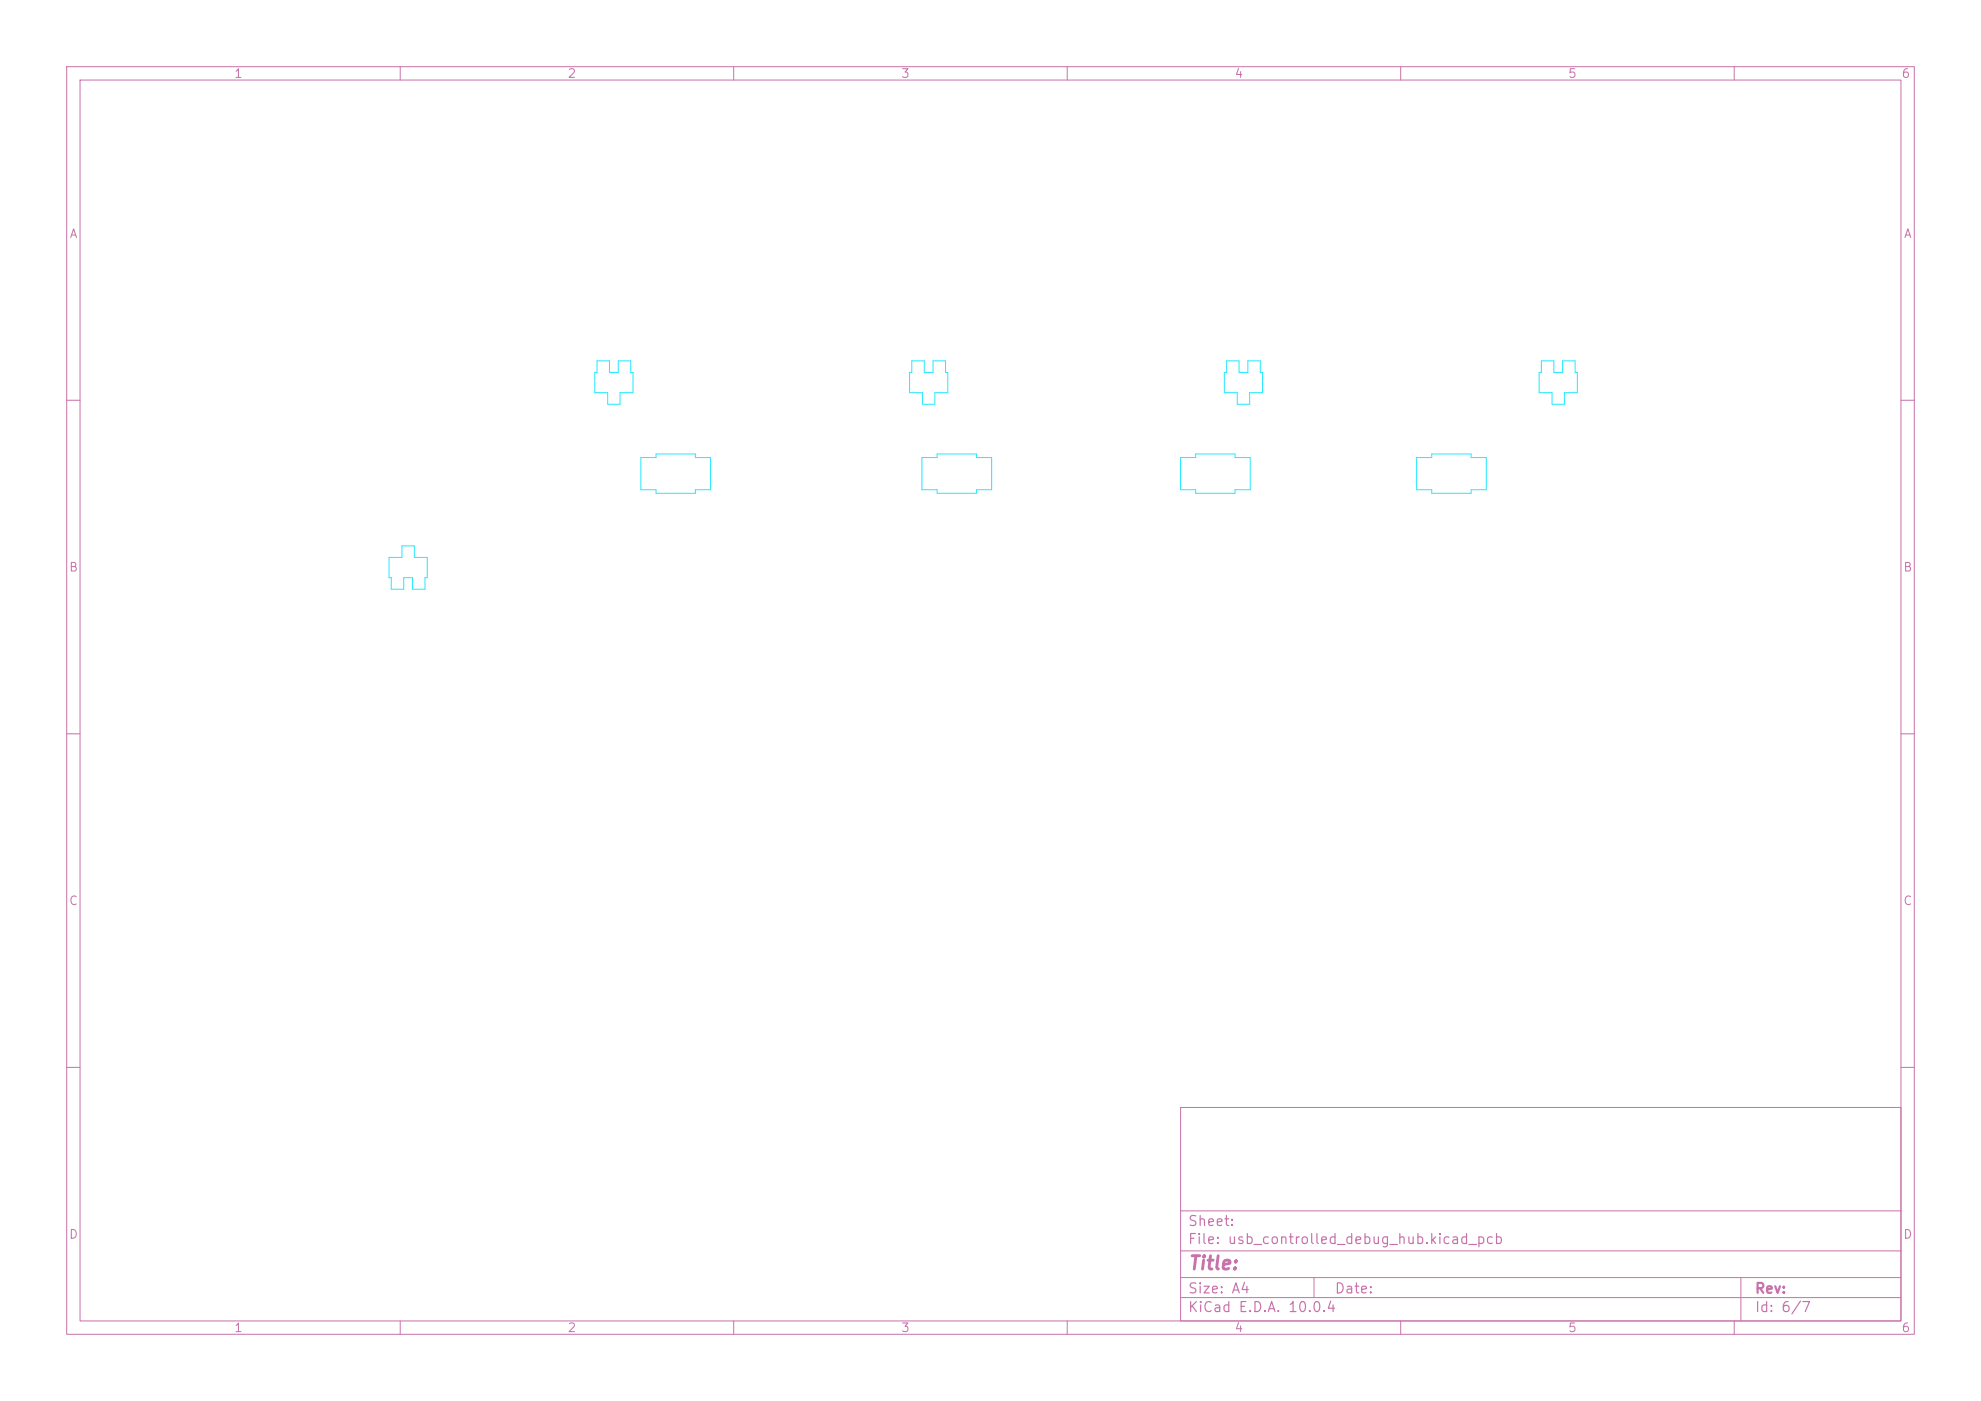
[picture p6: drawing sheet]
<svg xmlns="http://www.w3.org/2000/svg" width="297mm" height="210mm" viewBox="0 0 297 210" stroke-linecap="round" stroke-linejoin="round" font-family="sans-serif">
<defs><g id="words">
<text font-size="2" fill="#c872ab" x="178" y="190.8">Title:</text>
<g font-size="1.5" fill="#c872ab">
<text x="178" y="184.2">Sheet:</text>
<text x="178" y="186.9">File: usb_controlled_debug_hub.kicad_pcb</text>
<text x="178" y="197.1">KiCad E.D.A. 10.0.4</text>
<text x="178" y="194.3">Size: A4</text>
<text x="200" y="194.3">Date:</text>
<text x="263" y="194.3">Rev:</text>
<text x="263" y="197.1">Id: 6/7</text>
</g>
<g font-size="1.3" fill="#c872ab">
<text x="35" y="12">1</text>
<text x="85" y="12">2</text>
<text x="135" y="12">3</text>
<text x="185" y="12">4</text>
<text x="235" y="12">5</text>
<text x="285" y="12">6</text>
<text x="10.3" y="36">A</text>
<text x="285.4" y="36">A</text>
<text x="10.3" y="86">B</text>
<text x="285.3" y="86">B</text>
<text x="10.3" y="136">C</text>
<text x="285.3" y="136">C</text>
<text x="10.3" y="186">D</text>
<text x="285.3" y="186">D</text>
<text x="35" y="200">1</text>
<text x="85" y="200">2</text>
<text x="135" y="200">3</text>
<text x="185" y="200">4</text>
<text x="235" y="200">5</text>
<text x="285" y="200">6</text>
</g>
</g></defs>
<g fill="none" stroke="#c872ab" stroke-width=".15">
<path d="M10 10h277v190h-277zM12 12h273v186h-273zM60 10v2M110 10v2M160 10v2M210 10v2M260 10v2M10 60h2M285 60h2M10 110h2M285 110h2M10 160h2"/>
<path d="M177 166h108v32h-108zM285 160h2M60 198v2M110 198v2M160 198v2M177 194.5h108M177 191.5h108M177 187.5h108M177 181.5h108M197 191.5v3M210 198v2M260 198v2"/>
<path d="M261 191.5v6.5"/>
</g>
<path d="M89.5 54.1h1.9v1.7h1.3v-1.7h1.9v1.7h.3v3.1h-1.9v1.7h-1.9v-1.7h-1.9v-3.1h.3zM136.7 54.1h1.9v1.7h1.3v-1.7h1.9v1.7h.3v3.1h-1.9v1.7h-1.9v-1.7h-1.9v-3.1h.3zM183.9 54.1h1.9v1.7h1.3v-1.7h1.9v1.7h.3v3.1h-1.9v1.7h-1.9v-1.7h-1.9v-3.1h.3zM231.1 54.1h1.9v1.7h1.3v-1.7h1.8v1.7h.4v3.1h-2v1.7h-1.8v-1.7h-1.9v-3.1h.3zM96.1 68.6h2.3v-.6h5.9v.6h2.2v4.8h-2.2v.5h-5.9v-.5h-2.3zM138.2 68.6h2.3v-.6h5.9v.6h2.3v4.8h-2.3v.5h-5.9v-.5h-2.3zM177 68.6h2.3v-.6h5.9v.6h2.2v4.8h-2.2v.5h-5.9v-.5h-2.3zM212.4 68.6h2.3v-.6h5.9v.6h2.2v4.8h-2.2v.5h-5.9v-.5h-2.3zM58.3 83.6h2v-1.8h1.8v1.8h2v3h-.4v1.7h-1.9v-1.7h-1.3v1.7h-1.8v-1.7h-.4z" fill="none" stroke="#26e9ff" stroke-width=".15"/>
<use href="#words"/>
</svg>
